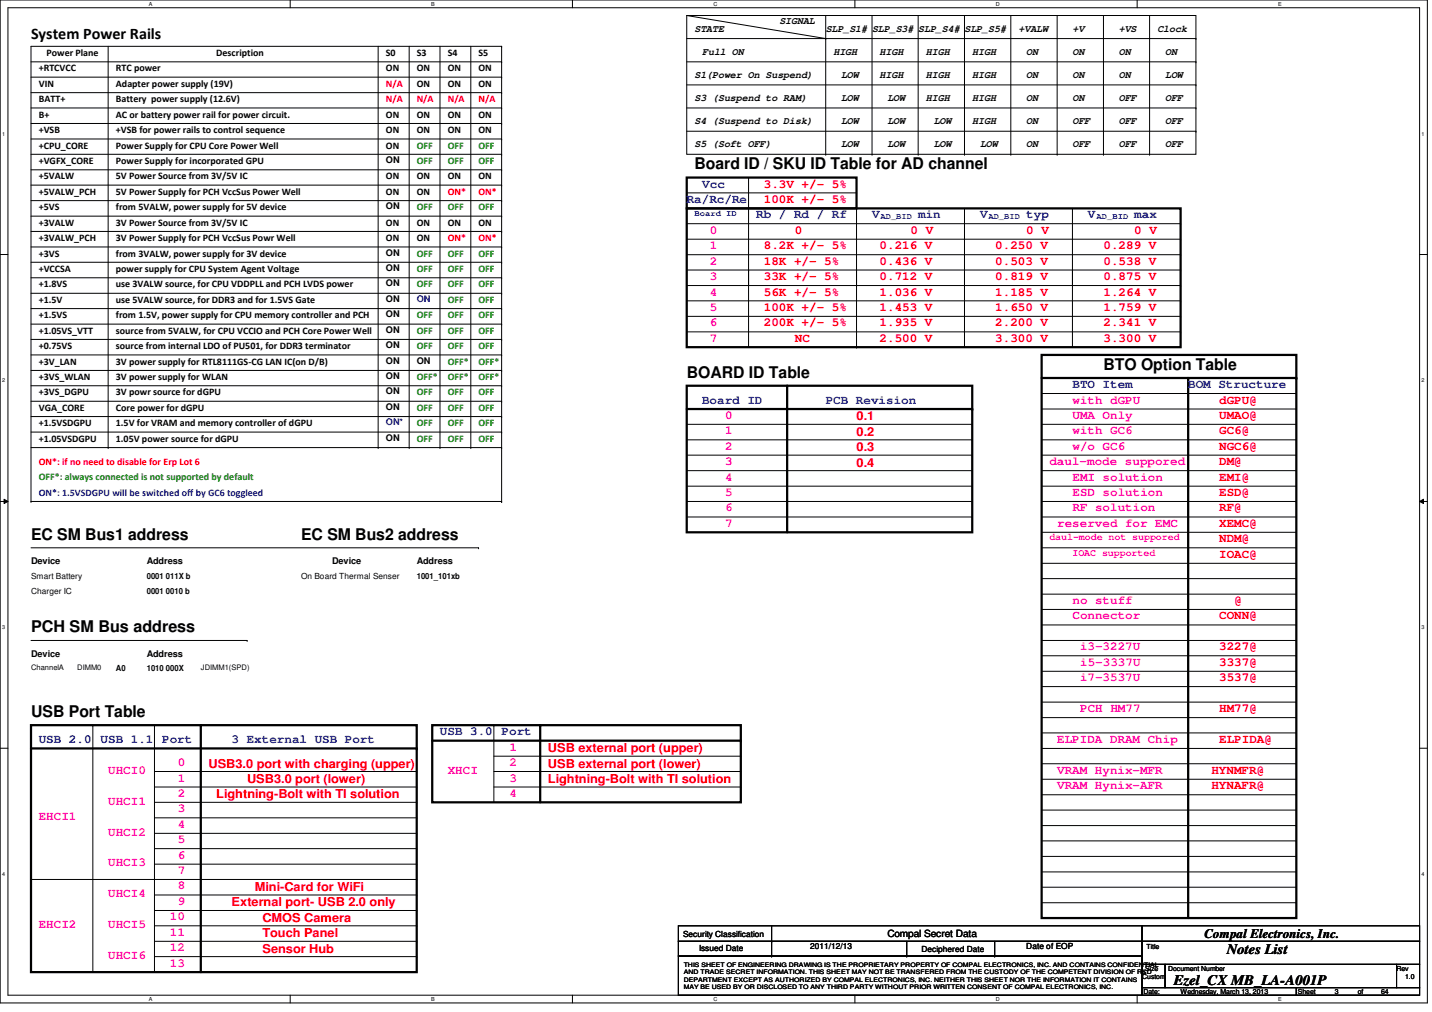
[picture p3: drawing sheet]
<svg xmlns="http://www.w3.org/2000/svg" width="297mm" height="210mm" viewBox="0 0 297 210" stroke-linecap="round" stroke-linejoin="round" font-family="sans-serif">
<defs><g id="words">
<g font-size="3.3">
<text x="6.4" y="8">System Power Rails</text>
<text x="144.1" y="35.1">Board ID / SKU ID Table for AD channel</text>
<text x="228.9" y="76.8">BTO Option Table</text>
<text x="142.4" y="78.4">BOARD ID Table</text>
<text x="6.4" y="112">EC SM Bus1 address</text>
<text x="62.4" y="112">EC SM Bus2 address</text>
<text x="6.4" y="131.1">PCH SM Bus address</text>
<text x="6.4" y="148.8">USB Port Table</text>
</g>
<g font-size="3">
<text x="254.5" y="198">Notes List</text>
<text x="243.5" y="204.3">Ezel_CX MB_LA-A001P</text>
</g>
<text font-size="2.7" x="249.8" y="194.5">Compal Electronics, Inc.</text>
<g font-size="2.5" fill="#00f">
<text x="145.7" y="38.9">Vcc</text>
<text x="142.4" y="42.1">Ra/Rc/Re</text>
<text x="156.9" y="45.3">Rb / Rd / Rf</text>
<text x="180.9" y="45.3">V</text>
<text x="190.5" y="45.3">min</text>
<text x="203.3" y="45.3">V</text>
<text x="212.9" y="45.3">typ</text>
<text x="225.7" y="45.3">V</text>
<text x="235.3" y="45.3">max</text>
<text x="145.6" y="83.7">Board ID</text>
<text x="171.3" y="83.7">PCB Revision</text>
<text x="222.5" y="80.5">BTO Item</text>
<text x="246.5" y="80.5">BOM Structure</text>
<text x="8" y="154.1">USB 2.0</text>
<text x="20.9" y="154.1">USB 1.1</text>
<text x="33.7" y="154.1">Port</text>
<text x="48" y="154.1">3 External USB Port</text>
<text x="91.3" y="152.5">USB 3.0</text>
<text x="104.1" y="152.5">Port</text>
</g>
<g font-size="2.5" fill="#f00">
<text x="158.5" y="38.9">3.3V +/- 5%</text>
<text x="158.5" y="42.1">100K +/- 5%</text>
<text x="158.5" y="51.7">8.2K +/- 5%</text>
<text x="164.9" y="48.5">0</text>
<text x="182.5" y="51.7">0.216 V</text>
<text x="188.9" y="48.5">0 V</text>
<text x="206.5" y="51.7">0.250 V</text>
<text x="212.9" y="48.5">0 V</text>
<text x="228.9" y="51.7">0.289 V</text>
<text x="235.3" y="48.5">0 V</text>
<text x="158.5" y="54.9">18K +/- 5%</text>
<text x="158.5" y="58.1">33K +/- 5%</text>
<text x="182.5" y="54.9">0.436 V</text>
<text x="182.5" y="58.1">0.712 V</text>
<text x="206.5" y="54.9">0.503 V</text>
<text x="206.5" y="58.1">0.819 V</text>
<text x="228.9" y="54.9">0.538 V</text>
<text x="228.9" y="58.1">0.875 V</text>
<text x="158.5" y="61.3">56K +/- 5%</text>
<text x="158.5" y="64.5">100K +/- 5%</text>
<text x="182.5" y="61.3">1.036 V</text>
<text x="182.5" y="64.5">1.453 V</text>
<text x="206.5" y="64.5">1.650 V</text>
<text x="206.5" y="61.3">1.185 V</text>
<text x="228.9" y="64.5">1.759 V</text>
<text x="228.9" y="61.3">1.264 V</text>
<text x="158.5" y="67.7">200K +/- 5%</text>
<text x="164.9" y="70.9">NC</text>
<text x="182.5" y="67.7">1.935 V</text>
<text x="182.5" y="70.9">2.500 V</text>
<text x="206.5" y="67.7">2.200 V</text>
<text x="206.5" y="70.9">3.300 V</text>
<text x="228.9" y="67.7">2.341 V</text>
<text x="228.9" y="70.9">3.300 V</text>
<text x="252.9" y="83.7">dGPU@</text>
<text x="177.7" y="87.2">0.1</text>
<text x="252.9" y="86.9">UMAO@</text>
<text x="177.7" y="90.4">0.2</text>
<text x="177.7" y="93.6">0.3</text>
<text x="252.9" y="90.1">GC6@</text>
<text x="252.9" y="93.3">NGC6@</text>
<text x="177.7" y="96.8">0.4</text>
<text x="252.9" y="99.7">EMI@</text>
<text x="252.9" y="96.5">DM@</text>
<text x="252.9" y="106.1">RF@</text>
<text x="252.9" y="102.9">ESD@</text>
<text x="252.9" y="109.3">XEMC@</text>
<text x="252.9" y="112.5">NDM@</text>
<text x="252.9" y="115.7">IOAC@</text>
<text x="256.1" y="125.3">@</text>
<text x="252.9" y="128.5">CONN@</text>
<text x="252.9" y="134.9">3227@</text>
<text x="252.9" y="138.1">3337@</text>
<text x="252.9" y="141.3">3537@</text>
<text x="252.9" y="147.7">HM77@</text>
<text x="113.7" y="156">USB external port (upper)</text>
<text x="252.9" y="154.1">ELPIDA@</text>
<text x="43.3" y="159.2">USB3.0 port with charging (upper)</text>
<text x="113.7" y="159.2">USB external port (lower)</text>
<text x="251.3" y="160.5">HYNMFR@</text>
<text x="44.9" y="165.6">Lightning-Bolt with TI solution</text>
<text x="51.3" y="162.4">USB3.0 port (lower)</text>
<text x="113.7" y="162.4">Lightning-Bolt with TI solution</text>
<text x="251.3" y="163.7">HYNAFR@</text>
<text x="52.9" y="184.8">Mini-Card for WiFi</text>
<text x="48" y="188">External port- USB 2.0 only</text>
<text x="54.4" y="191.2">CMOS Camera</text>
<text x="54.4" y="194.4">Touch Panel</text>
<text x="54.4" y="197.6">Sensor Hub</text>
</g>
<g font-size="2.5" fill="#f0f">
<text x="147.3" y="48.5">0</text>
<text x="147.3" y="51.7">1</text>
<text x="147.3" y="54.9">2</text>
<text x="147.3" y="58.1">3</text>
<text x="147.3" y="61.3">4</text>
<text x="147.3" y="64.5">5</text>
<text x="147.3" y="67.7">6</text>
<text x="147.3" y="70.9">7</text>
<text x="222.5" y="83.7">with dGPU</text>
<text x="150.4" y="86.9">0</text>
<text x="222.5" y="86.9">UMA Only</text>
<text x="150.4" y="90.1">1</text>
<text x="150.4" y="93.3">2</text>
<text x="222.5" y="90.1">with GC6</text>
<text x="222.5" y="93.3">w/o GC6</text>
<text x="150.4" y="96.5">3</text>
<text x="150.4" y="99.7">4</text>
<text x="217.7" y="96.5">daul-mode suppored</text>
<text x="222.5" y="99.7">EMI solution</text>
<text x="150.4" y="102.9">5</text>
<text x="150.4" y="106.1">6</text>
<text x="222.5" y="106.1">RF solution</text>
<text x="222.5" y="102.9">ESD solution</text>
<text x="150.4" y="109.3">7</text>
<text x="219.3" y="109.3">reserved for EMC</text>
<text x="222.5" y="125.3">no stuff</text>
<text x="222.5" y="128.5">Connector</text>
<text x="224" y="134.9">i3-3227U</text>
<text x="224" y="141.3">i7-3537U</text>
<text x="224.1" y="138.1">i5-3337U</text>
<text x="224.1" y="147.7">PCH HM77</text>
<text x="105.7" y="155.7">1</text>
<text x="219.3" y="154.1">ELPIDA DRAM Chip</text>
<text x="22.4" y="160.5">UHCI0</text>
<text x="36.9" y="158.9">0</text>
<text x="92.9" y="160.5">XHCI</text>
<text x="105.7" y="158.9">2</text>
<text x="219.3" y="160.5">VRAM Hynix-MFR</text>
<text x="22.4" y="166.9">UHCI1</text>
<text x="36.9" y="162.1">1</text>
<text x="36.9" y="165.3">2</text>
<text x="105.7" y="162.1">3</text>
<text x="105.7" y="165.3">4</text>
<text x="219.3" y="163.7">VRAM Hynix-AFR</text>
<text x="8" y="170.1">EHCI1</text>
<text x="22.4" y="173.3">UHCI2</text>
<text x="36.9" y="168.5">3</text>
<text x="36.9" y="171.7">4</text>
<text x="22.4" y="179.7">UHCI3</text>
<text x="36.9" y="174.9">5</text>
<text x="36.9" y="178.1">6</text>
<text x="36.9" y="181.3">7</text>
<text x="36.9" y="184.5">8</text>
<text x="22.4" y="186.1">UHCI4</text>
<text x="35.3" y="190.9">10</text>
<text x="36.9" y="187.7">9</text>
<text x="8" y="192.5">EHCI2</text>
<text x="22.4" y="192.5">UHCI5</text>
<text x="35.3" y="194.1">11</text>
<text x="35.3" y="197.3">12</text>
<text x="22.4" y="198.9">UHCI6</text>
<text x="35.3" y="200.5">13</text>
</g>
<g font-size="2.1">
<text x="161.7" y="5">SIGNAL</text>
<text x="9.6" y="11.6">Power Plane</text>
<text x="44.9" y="11.6">Description</text>
<text x="80" y="11.6">S0</text>
<text x="86.4" y="11.6">S3</text>
<text x="92.9" y="11.6">S4</text>
<text x="99.3" y="11.6">S5</text>
<text x="144.1" y="6.6">STATE</text>
<text x="145.7" y="11.3">Full ON</text>
<text x="171.3" y="6.6">SLP_S1# SLP_S3# SLP_S4# SLP_S5#</text>
<text x="172.9" y="11.3">HIGH</text>
<text x="182.5" y="11.3">HIGH</text>
<text x="192.1" y="11.3">HIGH</text>
<text x="201.7" y="11.3">HIGH</text>
<text x="211.3" y="6.6">+VALW</text>
<text x="212.9" y="11.3">ON</text>
<text x="222.5" y="11.3">ON</text>
<text x="222.5" y="6.6">+V</text>
<text x="232.1" y="11.3">ON</text>
<text x="232.1" y="6.6">+VS</text>
<text x="240.1" y="6.6">Clock</text>
<text x="241.7" y="11.3">ON</text>
<text x="8" y="18">VIN</text>
<text x="8" y="14.8">+RTCVCC</text>
<text x="24" y="18">Adapter power supply (19V)</text>
<text x="24" y="14.8">RTC power</text>
<text x="80" y="14.8">ON</text>
<text x="86.4" y="14.8">ON</text>
<text x="86.4" y="18">ON</text>
<text x="92.9" y="14.8">ON</text>
<text x="92.9" y="18">ON</text>
<text x="99.3" y="14.8">ON</text>
<text x="99.3" y="18">ON</text>
<text x="144.1" y="16.1">S1(Power On Suspend)</text>
<text x="174.5" y="16.1">LOW</text>
<text x="182.5" y="16.1">HIGH</text>
<text x="192.1" y="16.1">HIGH</text>
<text x="201.7" y="16.1">HIGH</text>
<text x="212.9" y="16.1">ON</text>
<text x="222.5" y="16.1">ON</text>
<text x="232.1" y="16.1">ON</text>
<text x="241.7" y="16.1">LOW</text>
<text x="8" y="21.2">BATT+</text>
<text x="24" y="21.2">Battery power supply (12.6V)</text>
<text x="144.1" y="21">S3 (Suspend to RAM)</text>
<text x="174.5" y="21">LOW</text>
<text x="184.1" y="21">LOW</text>
<text x="192.1" y="21">HIGH</text>
<text x="201.7" y="21">HIGH</text>
<text x="212.9" y="21">ON</text>
<text x="222.5" y="21">ON</text>
<text x="232.1" y="21">OFF</text>
<text x="241.7" y="21">OFF</text>
<text x="8" y="27.6">+VSB</text>
<text x="8" y="24.4">B+</text>
<text x="24" y="27.6">+VSB for power rails to control sequence</text>
<text x="24" y="24.4">AC or battery power rail for power circuit.</text>
<text x="80" y="24.4">ON</text>
<text x="80" y="27.6">ON</text>
<text x="86.4" y="24.4">ON</text>
<text x="86.4" y="27.6">ON</text>
<text x="92.9" y="24.4">ON</text>
<text x="92.9" y="27.6">ON</text>
<text x="99.3" y="24.4">ON</text>
<text x="99.3" y="27.6">ON</text>
<text x="144.1" y="25.7">S4 (Suspend to Disk)</text>
<text x="174.5" y="25.7">LOW</text>
<text x="184.1" y="25.7">LOW</text>
<text x="193.7" y="25.7">LOW</text>
<text x="201.7" y="25.7">HIGH</text>
<text x="212.9" y="25.7">ON</text>
<text x="222.5" y="25.7">OFF</text>
<text x="232.1" y="25.7">OFF</text>
<text x="241.7" y="25.7">OFF</text>
<text x="8" y="30.8">+CPU_CORE</text>
<text x="8" y="34">+VGFX_CORE</text>
<text x="24" y="30.8">Power Supply for CPU Core Power Well</text>
<text x="24" y="34">Power Supply for incorporated GPU</text>
<text x="80" y="30.8">ON</text>
<text x="144.1" y="30.6">S5 (Soft OFF)</text>
<text x="174.5" y="30.6">LOW</text>
<text x="184.1" y="30.6">LOW</text>
<text x="193.7" y="30.6">LOW</text>
<text x="203.3" y="30.6">LOW</text>
<text x="212.9" y="30.6">ON</text>
<text x="222.5" y="30.6">OFF</text>
<text x="232.1" y="30.6">OFF</text>
<text x="241.7" y="30.6">OFF</text>
<text x="8" y="37.2">+5VALW</text>
<text x="8" y="40.4">+5VALW_PCH</text>
<text x="24" y="37.2">5V Power Source from 3V/5V IC</text>
<text x="24" y="40.4">5V Power Supply for PCH VccSus Power Well</text>
<text x="80" y="37.2">ON</text>
<text x="80" y="40.4">ON</text>
<text x="86.4" y="37.2">ON</text>
<text x="86.4" y="40.4">ON</text>
<text x="92.9" y="37.2">ON</text>
<text x="99.3" y="37.2">ON</text>
<text x="8" y="46.8">+3VALW</text>
<text x="8" y="43.6">+5VS</text>
<text x="24" y="46.8">3V Power Source from 3V/5V IC</text>
<text x="24" y="43.6">from 5VALW, power supply for 5V device</text>
<text x="80" y="46.8">ON</text>
<text x="86.4" y="46.8">ON</text>
<text x="92.9" y="46.8">ON</text>
<text x="99.3" y="46.8">ON</text>
<text x="8" y="53.2">+3VS</text>
<text x="8" y="50">+3VALW_PCH</text>
<text x="24" y="53.2">from 3VALW, power supply for 3V device</text>
<text x="24" y="50">3V Power Supply for PCH VccSus Powr Well</text>
<text x="80" y="50">ON</text>
<text x="86.4" y="50">ON</text>
<text x="8" y="56.4">+VCCSA</text>
<text x="8" y="59.6">+1.8VS</text>
<text x="24" y="56.4">power supply for CPU System Agent Voltage</text>
<text x="24" y="59.6">use 3VALW source, for CPU VDDPLL and PCH LVDS power</text>
<text x="8" y="62.8">+1.5V</text>
<text x="8" y="66">+1.5VS</text>
<text x="24" y="66">from 1.5V, power supply for CPU memory controller and PCH</text>
<text x="24" y="62.8">use 5VALW source, for DDR3 and for 1.5VS Gate</text>
<text x="8" y="69.2">+1.05VS_VTT</text>
<text x="24" y="69.2">source from 5VALW, for CPU VCCIO and PCH Core Power Well</text>
<text x="8" y="72.4">+0.75VS</text>
<text x="8" y="75.6">+3V_LAN</text>
<text x="24" y="72.4">source from internal LDO of PU501, for DDR3 terminator</text>
<text x="24" y="75.6">3V power supply for RTL8111GS-CG LAN IC(on D/B)</text>
<text x="8" y="78.8">+3VS_WLAN</text>
<text x="8" y="82">+3VS_DGPU</text>
<text x="24" y="82">3V powr source for dGPU</text>
<text x="24" y="78.8">3V power supply for WLAN</text>
<text x="8" y="85.2">VGA_CORE</text>
<text x="8" y="88.4">+1.5VSDGPU</text>
<text x="24" y="85.2">Core power for dGPU</text>
<text x="24" y="88.4">1.5V for VRAM and memory controller of dGPU</text>
<text x="8" y="91.6">+1.05VSDGPU</text>
<text x="24" y="91.6">1.05V power source for dGPU</text>
<text x="184.1" y="194.4">Compal Secret Data</text>
</g>
<g font-size="2.1" fill="#f00">
<text x="80" y="18">N/A</text>
<text x="80" y="21.2">N/A</text>
<text x="86.4" y="21.2">N/A</text>
<text x="92.9" y="21.2">N/A</text>
<text x="99.3" y="21.2">N/A</text>
<text x="92.9" y="40.4">ON*</text>
<text x="99.3" y="40.4">ON*</text>
<text x="92.9" y="50">ON*</text>
<text x="99.3" y="50">ON*</text>
<text x="8" y="96.4">ON*: if no need to disable for Erp Lot 6</text>
</g>
<g font-size="2.1" fill="#008000">
<text x="86.4" y="30.8">OFF</text>
<text x="86.4" y="34">OFF</text>
<text x="92.9" y="30.8">OFF</text>
<text x="92.9" y="34">OFF</text>
<text x="99.3" y="30.8">OFF</text>
<text x="99.3" y="34">OFF</text>
<text x="86.4" y="43.6">OFF</text>
<text x="92.9" y="43.6">OFF</text>
<text x="99.3" y="43.6">OFF</text>
<text x="86.4" y="53.2">OFF</text>
<text x="92.9" y="53.2">OFF</text>
<text x="99.3" y="53.2">OFF</text>
<text x="86.4" y="56.4">OFF</text>
<text x="86.4" y="59.6">OFF</text>
<text x="92.9" y="56.4">OFF</text>
<text x="92.9" y="59.6">OFF</text>
<text x="99.3" y="56.4">OFF</text>
<text x="99.3" y="59.6">OFF</text>
<text x="86.4" y="66">OFF</text>
<text x="92.9" y="66">OFF</text>
<text x="92.9" y="62.8">OFF</text>
<text x="99.3" y="66">OFF</text>
<text x="99.3" y="62.8">OFF</text>
<text x="86.4" y="69.2">OFF</text>
<text x="92.9" y="69.2">OFF</text>
<text x="99.3" y="69.2">OFF</text>
<text x="86.4" y="72.4">OFF</text>
<text x="92.9" y="72.4">OFF</text>
<text x="92.9" y="75.6">OFF*</text>
<text x="99.3" y="72.4">OFF</text>
<text x="99.3" y="75.6">OFF*</text>
<text x="86.4" y="78.8">OFF*</text>
<text x="86.4" y="82">OFF</text>
<text x="92.9" y="78.8">OFF*</text>
<text x="92.9" y="82">OFF</text>
<text x="99.3" y="78.8">OFF*</text>
<text x="99.3" y="82">OFF</text>
<text x="86.4" y="85.2">OFF</text>
<text x="86.4" y="88.4">OFF</text>
<text x="92.9" y="85.2">OFF</text>
<text x="92.9" y="88.4">OFF</text>
<text x="99.3" y="85.2">OFF</text>
<text x="99.3" y="88.4">OFF</text>
<text x="86.4" y="91.6">OFF</text>
<text x="92.9" y="91.6">OFF</text>
<text x="99.3" y="91.6">OFF</text>
<text x="8" y="99.6">OFF*: always connected is not supported by default</text>
</g>
<text font-size="2.1" fill="#00f" x="8" y="102.8">ON*: 1.5VSDGPU will be switched off by GC6 toggleed</text>
<g font-size="2.1" fill="#f0f">
<text x="217.7" y="112.1">daul-mode not suppored</text>
<text x="222.5" y="115.3">IOAC supported</text>
</g>
<g font-size="1.9">
<text x="80" y="33.8">ON</text>
<text x="80" y="43.4">ON</text>
<text x="80" y="53">ON</text>
<text x="80" y="56.2">ON</text>
<text x="80" y="59.4">ON</text>
<text x="80" y="65.8">ON</text>
<text x="80" y="62.6">ON</text>
<text x="80" y="69">ON</text>
<text x="80" y="72.2">ON</text>
<text x="80" y="75.4">ON</text>
<text x="86.4" y="75.4">ON</text>
<text x="80" y="78.6">ON</text>
<text x="80" y="81.8">ON</text>
<text x="80" y="85">ON</text>
<text x="80" y="91.4">ON</text>
<text x="6.4" y="117">Device</text>
<text x="30.4" y="117">Address</text>
<text x="68.9" y="117">Device</text>
<text x="86.4" y="117">Address</text>
<text x="6.4" y="136.2">Device</text>
<text x="30.4" y="136.2">Address</text>
</g>
<g font-size="1.9" fill="#00f">
<text x="86.4" y="62.6">ON</text>
<text x="80" y="88.2">ON*</text>
</g>
<g font-size="1.7" fill="#00f">
<text x="144.1" y="44.7">Board ID</text>
<text x="182.6" y="45.5">AD_BID</text>
<text x="205" y="45.5">AD_BID</text>
<text x="227.5" y="45.5">AD_BID</text>
</g>
<g font-size="1.7">
<text x="6.4" y="120">Smart Battery</text>
<text x="6.4" y="123.2">Charger IC</text>
<text x="30.4" y="120">0001 011X b</text>
<text x="30.4" y="123.2">0001 0010 b</text>
<text x="62.4" y="120">On Board Thermal Senser</text>
<text x="86.4" y="120">1001_101xb</text>
<text x="24" y="139.2">A0</text>
<text x="30.4" y="139.2">1010 000X</text>
<text x="141.7" y="194.3">Security Classification</text>
<text x="145" y="197.3">Issued Date</text>
<text x="168.1" y="196.8">2011/12/13</text>
<text x="191.1" y="197.5">Deciphered Date</text>
<text x="212.9" y="196.8">Date of EOP</text>
</g>
<g font-size="1.6">
<text x="6.4" y="139.1">ChannelA</text>
<text x="16" y="139.1">DIMM0</text>
<text x="41.7" y="139.1">JDIMM1(SPD)</text>
</g>
<g font-size="1.4">
<text x="237.8" y="196.8">Title</text>
<text x="236.9" y="203">Custom</text>
<text x="237.5" y="201.4">Size</text>
<text x="242.3" y="201.4">Document Number</text>
<text x="289.7" y="201.4">Rev</text>
<text x="291.5" y="203">1.0</text>
<text x="237.2" y="206.2">Date:</text>
<text x="244.9" y="206.2">Wednesday, March 13, 2013</text>
<text x="269.2" y="206.2">Sheet</text>
<text x="276.9" y="206.2">3</text>
<text x="281.7" y="206.2">of</text>
<text x="286.5" y="206.2">64</text>
</g>
<g font-size="1.3">
<text x="141.8" y="200.6">THIS SHEET OF ENGINEERING DRAWING IS THE PROPRIETARY PROPERTY OF COMPAL ELECTRONICS, INC. AND CONTAINS CONFIDENTIAL</text>
<text x="141.8" y="202.1">AND TRADE SECRET INFORMATION. THIS SHEET MAY NOT BE TRANSFERED FROM THE CUSTODY OF THE COMPETENT DIVISION OF R&amp;D</text>
<text x="141.8" y="203.6">DEPARTMENT EXCEPT AS AUTHORIZED BY COMPAL ELECTRONICS, INC. NEITHER THIS SHEET NOR THE INFORMATION IT CONTAINS</text>
<text x="141.8" y="205.1">MAY BE USED BY OR DISCLOSED TO ANY THIRD PARTY WITHOUT PRIOR WRITTEN CONSENT OF COMPAL ELECTRONICS, INC.</text>
</g>
<g font-size="1.1">
<text x="30.9" y="1.1">A</text>
<text x="89.4" y="1.1">B</text>
<text x="148" y="1.1">C</text>
<text x="206.6" y="1.1">D</text>
<text x="265.1" y="1.1">E</text>
<text x=".5" y="28.2">1</text>
<text x="294.9" y="28.2">1</text>
<text x=".5" y="79.3">2</text>
<text x="294.9" y="79.3">2</text>
<text x=".5" y="130.6">3</text>
<text x="294.9" y="130.6">3</text>
<text x=".5" y="181.7">4</text>
<text x="294.9" y="181.7">4</text>
<text x="30.9" y="207.6">A</text>
<text x="89.4" y="207.6">B</text>
<text x="148" y="207.6">C</text>
<text x="206.6" y="207.6">D</text>
<text x="265.1" y="207.6">E</text>
</g>
</g></defs>
<path d="M0 0h296.1v208h-296.1zM1.6 1.6h292.9v204.8h-292.9z" fill="none" stroke="#000" stroke-width=".21"/>
<g fill="#fff">
<path d="M30.9 .2h.7v1.2h-.7z"/>
<path d="M30.9 206.6h.7v1.2h-.7z"/>
</g>
<path d="M60.2 0v1.6M60.2 206.4v1.6" fill="none" stroke="#000" stroke-width=".21"/>
<g fill="#fff">
<path d="M89.4 .2h.8v1.2h-.8z"/>
<path d="M89.4 206.6h.8v1.2h-.8z"/>
</g>
<path d="M118.7 0v1.6M118.7 206.4v1.6" fill="none" stroke="#000" stroke-width=".21"/>
<g fill="#fff">
<path d="M148 .2h.8v1.2h-.8z"/>
<path d="M148 206.6h.8v1.2h-.8z"/>
</g>
<path d="M177.3 0v1.6M177.3 206.4v1.6" fill="none" stroke="#000" stroke-width=".21"/>
<g fill="#fff">
<path d="M206.6 .2h.7v1.2h-.7z"/>
<path d="M206.6 206.6h.7v1.2h-.7z"/>
</g>
<path d="M235.9 0v1.6M235.9 206.4v1.6" fill="none" stroke="#000" stroke-width=".21"/>
<g fill="#fff">
<path d="M265.1 .2h.7v1.2h-.7z"/>
<path d="M265.1 206.6h.7v1.2h-.7z"/>
<path d="M.5 27.2h.6v1.2h-.6z"/>
<path d="M294.9 27.2h.6v1.2h-.6z"/>
<path d="M.5 78.4h.6v1.1h-.6z"/>
<path d="M294.9 78.4h.6v1.1h-.6z"/>
</g>
<path d="M0 52.8h1.6M294.5 52.8h1.6" fill="none" stroke="#000" stroke-width=".21"/>
<g fill="#fff">
<path d="M.5 129.6h.6v1.2h-.6z"/>
<path d="M294.9 129.6h.6v1.2h-.6z"/>
</g>
<path d="M0 104h1.6M.8 103.5l.8 .5-.8 .4zM294.5 104l.8-.5v.9zM294.5 104h1.6" fill="none" stroke="#000" stroke-width=".21"/>
<path d="M.8 103.5l.8 .5-.8 .4zM294.5 104l.8-.5v.9z" fill="#000"/>
<g fill="#fff">
<path d="M.5 180.8h.6v1.1h-.6z"/>
<path d="M294.9 180.8h.6v1.1h-.6z"/>
</g>
<g fill="none" stroke="#000" stroke-width=".21">
<path d="M6.4 12.8h97.7M6.4 19.2h97.7M6.4 16h97.7M22.4 9.6v83.2M78.4 9.6v83.2M84.9 9.6v83.2M91.3 9.6v83.2M97.7 9.6v83.2M104.1 9.6h.1M104.1 12.8h.1M104.1 19.2h.1M104.1 16h.1"/>
<path d="M104.1 9.6h-97.7v94.4M104.1 9.6v94.4M142.4 3.2h105.7v28.8h-105.7zM142.4 8h105.7M142.4 12.8h105.7M142.4 17.6h105.7M142.4 3.2l28.9 4.8M171.3 8h.1M171.3 3.2v28.8M180.9 3.2v28.8M190.5 3.2v28.8M200.1 3.2v28.8"/>
<path d="M209.7 3.2v28.8M219.3 3.2v28.8M228.9 3.2v28.8M238.5 3.2v28.8M248.1 8h.1M248.1 12.8h.1M248.1 17.6h.1M6.4 22.4h97.7M6.4 25.6h97.7M6.4 28.8h97.7M6.4 32h97.7M6.4 38.4h97.7"/>
<path d="M6.4 35.2h97.7M104.1 22.4h.1M104.1 25.6h.1M104.1 28.8h.1M104.1 32h.1M104.1 38.4h.1M104.1 35.2h.1M142.4 22.4h105.7M142.4 27.2h105.7M155.3 36.8h.1M155.3 36.8v35.2M171.3 32h.1"/>
<path d="M180.9 32h.1M190.5 32h.1M200.1 32h.1M209.7 32h.1M219.3 32h.1M228.9 32h.1M238.5 32h.1M248.1 22.4h.1M248.1 27.2h.1M6.4 41.6h97.7M6.4 44.8h97.7M6.4 48h97.7"/>
<path d="M6.4 51.2h97.7M6.4 54.4h97.7M6.4 57.6h97.7M104.1 41.6h.1M104.1 44.8h.1M104.1 48h.1M104.1 51.2h.1M104.1 54.4h.1M104.1 57.6h.1M142.4 40h35.3M142.4 46.4h102.5M142.4 49.6h102.5"/>
<path d="M142.4 52.8h102.5M142.4 56h102.5M142.4 59.2h102.5M155.3 56h.1M177.7 40h.1M177.7 59.2h.1M177.7 43.2v28.8M200.1 43.2h.1M200.1 56h.1M200.1 43.2v28.8M222.5 43.2h.1M222.5 56h.1"/>
<path d="M222.5 43.2v28.8M244.9 46.4h.1M244.9 49.6h.1M244.9 52.8h.1M244.9 56h.1M244.9 59.2h.1M6.4 67.2h97.7M6.4 73.6h97.7M6.4 70.4h97.7M6.4 76.8h97.7M6.4 60.8h97.7M6.4 64h97.7"/>
<path d="M104.1 67.2h.1M104.1 73.6h.1M104.1 70.4h.1M104.1 76.8h.1M104.1 60.8h.1M104.1 64h.1M142.4 62.4h102.5M142.4 65.6h102.5M142.4 68.8h102.5M177.7 72h.1M244.9 62.4h.1M244.9 65.6h.1"/>
<path d="M244.9 68.8h.1M6.4 80h97.7M6.4 83.2h97.7M6.4 86.4h97.7M6.4 89.6h97.7M6.4 92.8h97.7M22.4 92.8h.1M78.4 92.8h.1M84.9 92.8h.1M91.3 92.8h.1M97.7 92.8h.1M104.1 80h.1"/>
<path d="M104.1 83.2h.1M104.1 86.4h.1M104.1 89.6h.1M104.1 92.8h.1M142.4 97.6h59.3M142.4 88h59.3M142.4 94.4h59.3M142.4 91.2h59.3M201.7 97.6h.1M201.7 88h.1M201.7 94.4h.1M201.7 91.2h.1"/>
<path d="M216.1 81.6h52.8M216.1 97.6h52.8M216.1 88h52.8M216.1 94.4h52.8M216.1 91.2h52.8M216.1 84.8h52.8M268.9 81.6h.1M268.9 84.8h.1M268.9 88h.1M268.9 91.2h.1M268.9 94.4h.1M268.9 97.6h.1"/>
<path d="M6.4 104h.1M6.4 113.6h92.9M6.4 104h97.7M99.3 113.6h.1M104.1 104h.1M142.4 107.2h59.3M142.4 104h59.3M142.4 100.8h59.3M201.7 107.2h.1M201.7 104h.1M201.7 100.8h.1M216.1 113.6h52.8"/>
<path d="M216.1 107.2h52.8M216.1 104h52.8M216.1 100.8h52.8M216.1 110.4h52.8M216.1 116.8h52.8M268.9 100.8h.1M268.9 104h.1M268.9 107.2h.1M268.9 110.4h.1M268.9 113.6h.1M268.9 116.8h.1M6.4 132.8h44.9"/>
<path d="M51.3 132.8h.1M216.1 132.8h52.8M216.1 123.2h52.8M216.1 126.4h52.8M216.1 129.6h52.8M216.1 136h52.8M216.1 139.2h52.8M216.1 120h52.8M268.9 123.2h.1M268.9 126.4h.1M268.9 129.6h.1M268.9 132.8h.1"/>
<path d="M268.9 136h.1M268.9 139.2h.1M268.9 120h.1M0 155.2h1.6M19.3 150.4h.1M19.3 150.4v51.2M32 150.4h.1M32 150.4v51.2M102.4 150.4h.1M102.4 156.8h51.3M102.4 150.4v16M153.7 156.8h.1"/>
<path d="M216.1 142.4h52.8M216.1 145.6h52.8M216.1 148.8h52.8M216.1 152h52.8M216.1 155.2h52.8M216.1 158.4h52.8M268.9 142.4h.1M268.9 145.6h.1M268.9 148.8h.1M268.9 152h.1M268.9 155.2h.1M268.9 158.4h.1"/>
<path d="M294.5 155.2h1.6M32 163.2h54.4M32 166.4h54.4M32 169.6h54.4M32 172.8h54.4M32 176h54.4M32 179.2h54.4M32 160h54.4M86.4 163.2h.1M86.4 166.4h.1M86.4 169.6h.1M86.4 172.8h.1"/>
<path d="M86.4 176h.1M86.4 179.2h.1M86.4 160h.1M102.4 163.2h51.3M102.4 160h51.3M153.7 160h.1M153.7 163.2h.1M216.1 168h52.8M216.1 161.6h52.8M216.1 164.8h52.8M216.1 171.2h52.8M216.1 174.4h52.8"/>
<path d="M216.1 177.6h52.8M268.9 168h.1M268.9 161.6h.1M268.9 164.8h.1M268.9 171.2h.1M268.9 174.4h.1M268.9 177.6h.1M6.4 182.4h80M32 185.6h54.4M32 188.8h54.4M32 192h54.4M32 195.2h54.4"/>
<path d="M32 198.4h54.4M86.4 182.4h.1M86.4 185.6h.1M86.4 188.8h.1M86.4 192h.1M86.4 195.2h.1M86.4 198.4h.1M140.7 192h96.2v3.2h-96.2zM140.7 195.2h96.2v3.1h-96.2zM140.7 198.3h96.2v8.1h-96.2zM160.1 195.2h.1M160.1 198.3h.1"/>
<path d="M160.1 192v6.3M188.1 198.3h.1M188.1 195.2v3.1M206.3 198.3h.1M206.3 195.2v3.1M216.1 180.8h52.8M216.1 184h52.8M216.1 187.2h52.8M236.9 192h57.6v3.2h-57.6zM236.9 195.2h57.6v4.8h-57.6zM268.9 180.8h.1M268.9 184h.1"/>
<path d="M268.9 187.2h.1M236.9 200h4.8v4.9h-4.8zM236.9 204.9h32v1.5h-32zM241.7 200h48v4.9h-48zM268.9 204.9h25.6v1.5h-25.6zM289.7 200h4.8v4.9h-4.8z"/>
</g>
<g fill="none" stroke="#000" stroke-width=".47">
<path d="M142.4 36.8h35.3v6.4h-35.3zM142.4 43.2h102.5v28.8h-102.5zM216.1 73.6h52.8v116.8h-52.8zM216.1 78.4h52.8M246.5 78.4v112M142.4 80h59.3v30.4h-59.3zM142.4 84.8h59.3M163.3 80v30.4M6.4 150.4h80v51.2h-80zM6.4 155.2h80M41.7 150.4v51.2M89.7 150.4h64v16h-64z"/>
<path d="M89.7 153.6h64M112.1 150.4v16"/>
</g>
<g fill="#000">
<circle cx="246.5" cy="78.4" r=".23"/>
<circle cx="268.9" cy="78.4" r=".23"/>
<circle cx="163.3" cy="80" r=".23"/>
<circle cx="201.7" cy="84.8" r=".23"/>
<circle cx="41.7" cy="150.4" r=".23"/>
<circle cx="86.4" cy="155.2" r=".23"/>
<circle cx="112.1" cy="150.4" r=".23"/>
<circle cx="153.7" cy="153.6" r=".23"/>
</g>
<use href="#words"/>
</svg>
